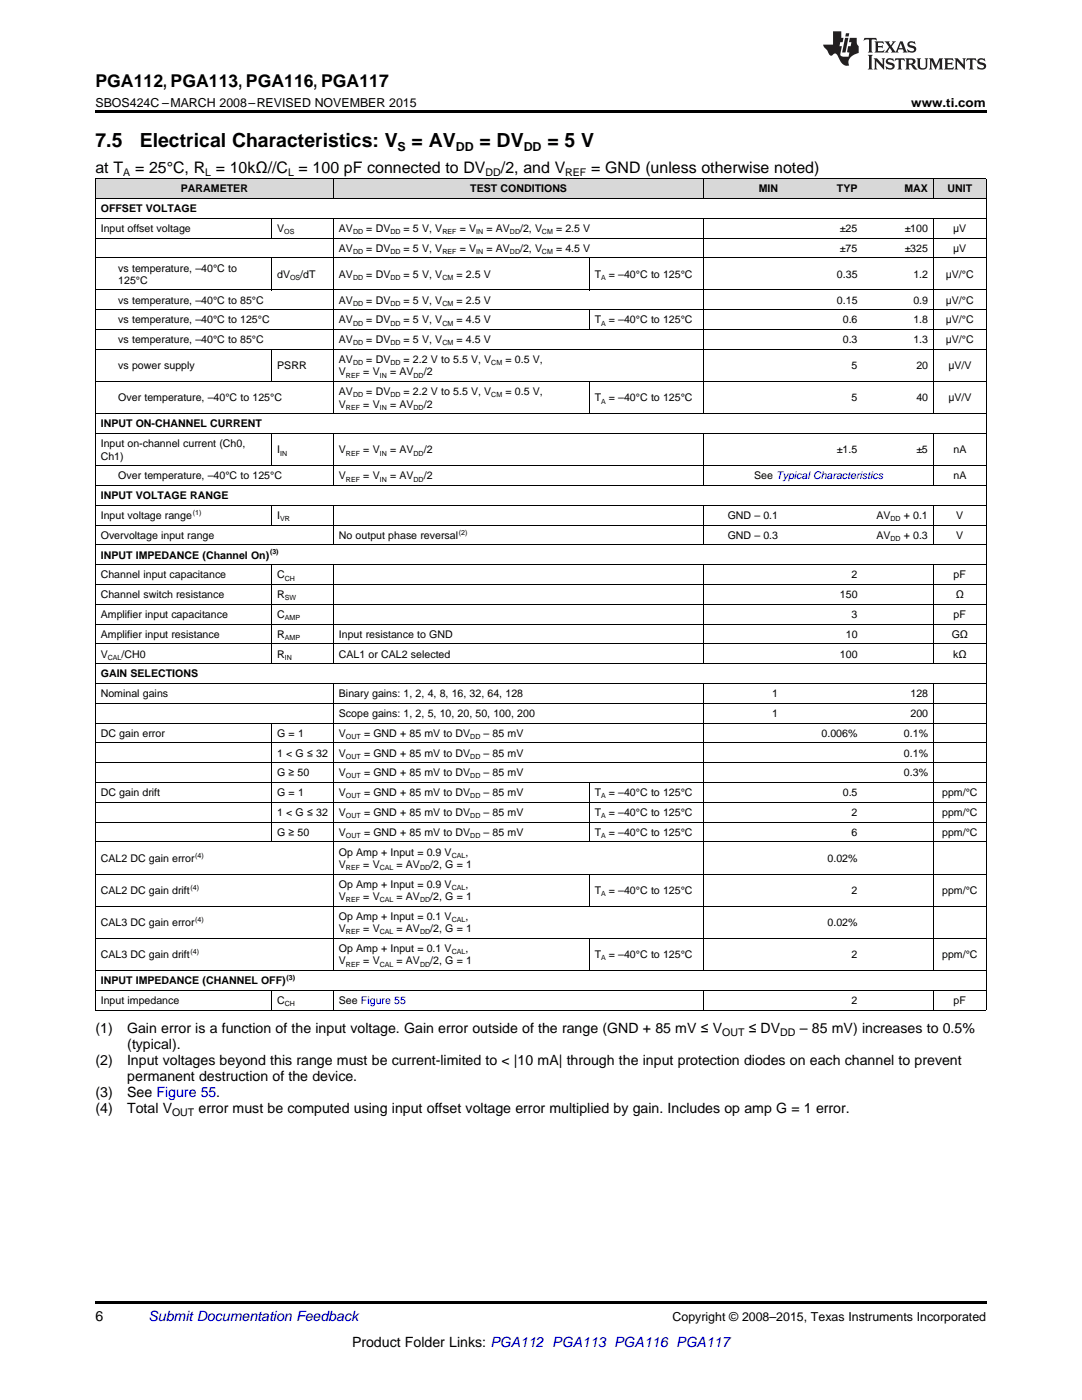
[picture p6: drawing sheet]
<svg xmlns="http://www.w3.org/2000/svg" width="216mm" height="279mm" viewBox="0 0 216 279" stroke-linecap="round" stroke-linejoin="round" font-family="sans-serif">
<defs><g id="words">
<g font-size="3.9">
<text x="19" y="29.3">7.5</text>
<text x="27.9" y="29.3">Electrical Characteristics: V</text>
<text x="82.1" y="29.3">= AV</text>
<text x="95.7" y="29.3">= DV</text>
<text x="109.2" y="29.3">= 5 V</text>
</g>
<text font-size="3.5" x="19" y="17.3">PGA112, PGA113, PGA116, PGA117</text>
<g font-size="3.2">
<text x="19" y="34.4">at T</text>
<text x="27" y="34.4">= 25°C, R = 10kΩ//C = 100 pF connected to DV</text>
<text x="100" y="34.4">/2, and V</text>
<text x="118" y="34.4">= GND (unless otherwise noted)</text>
</g>
<g font-size="2.8">
<text x="19" y="206.2">(1)</text>
<text x="25.4" y="206.2">Gain error is a function of the input voltage. Gain error outside of the range (GND + 85 mV ≤ V</text>
<text x="25.4" y="209.4">(typical).</text>
<text x="149.4" y="206.2">≤ DV</text>
<text x="159.6" y="206.2">– 85 mV) increases to 0.5%</text>
<text x="19" y="212.6">(2)</text>
<text x="25.4" y="212.6">Input voltages beyond this range must be current-limited to &lt; |10 mA| through the input protection diodes on each channel to prevent</text>
<text x="25.4" y="215.8">permanent destruction of the device.</text>
<text x="19" y="218.9">(3)</text>
<text x="25.4" y="218.9">See Figure 55.</text>
<text x="19" y="222.1">(4)</text>
<text x="25.4" y="222.1">Total V</text>
<text x="39.6" y="222.1">error must be computed using input offset voltage error multiplied by gain. Includes op amp G = 1 error.</text>
<text x="19" y="263.6">6</text>
<text x="70.2" y="268.9">Product Folder Links: PGA112 PGA113 PGA116 PGA117</text>
</g>
<text font-size="2.8" fill="#0000c8" x="29.6" y="263.6">Submit Documentation Feedback</text>
<g font-size="2.5">
<text x="19" y="21.4">SBOS424C –MARCH 2008–REVISED NOVEMBER 2015</text>
<text x="181.8" y="21.4">www.ti.com</text>
<text x="79.3" y="30.1">S</text>
<text x="90.9" y="30.1">DD</text>
<text x="104.5" y="30.1">DD</text>
<text x="134.2" y="263.6">Copyright © 2008–2015, Texas Instruments Incorporated</text>
</g>
<g font-size="2.1">
<text x="24.6" y="35.1">A</text>
<text x="40.9" y="35.1">L</text>
<text x="57.5" y="35.1">L</text>
<text x="96.9" y="35.1">DD</text>
<text x="112.8" y="35.1">REF</text>
<text x="36.1" y="38.4">PARAMETER</text>
<text x="93.8" y="38.4">TEST CONDITIONS</text>
<text x="151.4" y="38.4">MIN</text>
<text x="167" y="38.4">TYP</text>
<text x="180.5" y="38.4">MAX</text>
<text x="189.1" y="38.4">UNIT</text>
<text x="20.1" y="42.3">OFFSET VOLTAGE</text>
<text x="20.1" y="46.3">Input offset voltage</text>
<text x="55.3" y="46.3">V</text>
<text x="67.6" y="46.3">AV</text>
<text x="73.1" y="46.3">= DV</text>
<text x="80.5" y="46.3">= 5 V, V</text>
<text x="91.7" y="46.3">= V</text>
<text x="97.1" y="46.3">= AV</text>
<text x="103.8" y="46.3">/2, V</text>
<text x="111" y="46.3">= 2.5 V</text>
<text x="167.6" y="46.3">±25</text>
<text x="180.5" y="46.3">±100</text>
<text x="190.2" y="46.3">μV</text>
<text x="67.6" y="50.2">AV</text>
<text x="73.1" y="50.2">= DV</text>
<text x="80.5" y="50.2">= 5 V, V</text>
<text x="91.7" y="50.2">= V</text>
<text x="97.1" y="50.2">= AV</text>
<text x="103.8" y="50.2">/2, V</text>
<text x="111" y="50.2">= 4.5 V</text>
<text x="167.6" y="50.2">±75</text>
<text x="180.5" y="50.2">±325</text>
<text x="190.2" y="50.2">μV</text>
<text x="23.6" y="54.2">vs temperature, –40°C to</text>
<text x="23.6" y="56.7">125°C</text>
<text x="55.3" y="55.4">dV</text>
<text x="59.9" y="55.4">/dT</text>
<text x="67.6" y="55.4">AV</text>
<text x="73.1" y="55.4">= DV</text>
<text x="80.5" y="55.4">= 5 V, V</text>
<text x="91.1" y="55.4">= 2.5 V</text>
<text x="118.7" y="55.4">T</text>
<text x="121.5" y="55.4">= –40°C to 125°C</text>
<text x="167" y="55.4">0.35</text>
<text x="182.2" y="55.4">1.2</text>
<text x="188.7" y="55.4">μV/°C</text>
<text x="23.6" y="60.6">vs temperature, –40°C to 85°C</text>
<text x="23.6" y="64.6">vs temperature, –40°C to 125°C</text>
<text x="67.6" y="60.6">AV</text>
<text x="67.6" y="64.6">AV</text>
<text x="73.1" y="60.6">= DV</text>
<text x="73.1" y="64.6">= DV</text>
<text x="80.5" y="60.6">= 5 V, V</text>
<text x="80.5" y="64.6">= 5 V, V</text>
<text x="91.1" y="60.6">= 2.5 V</text>
<text x="91.1" y="64.6">= 4.5 V</text>
<text x="118.7" y="64.6">T</text>
<text x="121.5" y="64.6">= –40°C to 125°C</text>
<text x="167" y="60.6">0.15</text>
<text x="168.2" y="64.6">0.6</text>
<text x="182.2" y="60.6">0.9</text>
<text x="182.2" y="64.6">1.8</text>
<text x="188.7" y="60.6">μV/°C</text>
<text x="188.7" y="64.6">μV/°C</text>
<text x="23.6" y="68.5">vs temperature, –40°C to 85°C</text>
<text x="67.6" y="68.5">AV</text>
<text x="73.1" y="68.5">= DV</text>
<text x="80.5" y="68.5">= 5 V, V</text>
<text x="91.1" y="68.5">= 4.5 V</text>
<text x="168.2" y="68.5">0.3</text>
<text x="182.2" y="68.5">1.3</text>
<text x="188.7" y="68.5">μV/°C</text>
<text x="23.6" y="73.7">vs power supply</text>
<text x="55.3" y="73.7">PSRR</text>
<text x="67.6" y="72.5">AV</text>
<text x="67.6" y="74.9">V</text>
<text x="72.5" y="74.9">= V</text>
<text x="73.1" y="72.5">= DV</text>
<text x="77.8" y="74.9">= AV</text>
<text x="80.5" y="72.5">= 2.2 V to 5.5 V, V</text>
<text x="84.6" y="74.9">/2</text>
<text x="100.9" y="72.5">= 0.5 V,</text>
<text x="169.9" y="73.7">5</text>
<text x="182.8" y="73.7">20</text>
<text x="189.2" y="73.7">μV/V</text>
<text x="23.6" y="80.1">Over temperature, –40°C to 125°C</text>
<text x="67.6" y="78.9">AV</text>
<text x="67.6" y="81.4">V</text>
<text x="72.5" y="81.4">= V</text>
<text x="73.1" y="78.9">= DV</text>
<text x="77.8" y="81.4">= AV</text>
<text x="80.5" y="78.9">= 2.2 V to 5.5 V, V</text>
<text x="84.6" y="81.4">/2</text>
<text x="100.9" y="78.9">= 0.5 V,</text>
<text x="118.7" y="80.1">T</text>
<text x="121.5" y="80.1">= –40°C to 125°C</text>
<text x="169.9" y="80.1">5</text>
<text x="182.8" y="80.1">40</text>
<text x="189.2" y="80.1">μV/V</text>
<text x="20.1" y="85.3">INPUT ON-CHANNEL CURRENT</text>
<text x="20.1" y="89.3">Input on-channel current (Ch0,</text>
<text x="20.1" y="91.7">Ch1)</text>
<text x="23.6" y="95.7">Over temperature, –40°C to 125°C</text>
<text x="55.3" y="90.5">I</text>
<text x="67.6" y="90.5">V</text>
<text x="67.6" y="95.7">V</text>
<text x="72.5" y="90.5">= V</text>
<text x="72.5" y="95.7">= V</text>
<text x="77.8" y="90.5">= AV</text>
<text x="77.8" y="95.7">= AV</text>
<text x="84.6" y="90.5">/2</text>
<text x="84.6" y="95.7">/2</text>
<text x="150.5" y="95.7">See Typical Characteristics</text>
<text x="167" y="90.5">±1.5</text>
<text x="182.8" y="90.5">±5</text>
<text x="190.3" y="90.5">nA</text>
<text x="190.3" y="95.7">nA</text>
<text x="20.1" y="99.6">INPUT VOLTAGE RANGE</text>
<text x="20.1" y="103.6">Input voltage range</text>
<text x="20.1" y="107.5">Overvoltage input range</text>
<text x="55.3" y="103.6">I</text>
<text x="67.6" y="107.5">No output phase reversal</text>
<text x="145.2" y="103.6">GND – 0.1</text>
<text x="145.2" y="107.5">GND – 0.3</text>
<text x="174.9" y="103.6">AV</text>
<text x="174.9" y="107.5">AV</text>
<text x="180.3" y="103.6">+ 0.1</text>
<text x="180.3" y="107.5">+ 0.3</text>
<text x="190.8" y="103.6">V</text>
<text x="190.8" y="107.5">V</text>
<text x="20.1" y="111.5">INPUT IMPEDANCE (Channel On)</text>
<text x="20.1" y="115.4">Channel input capacitance</text>
<text x="20.1" y="119.4">Channel switch resistance</text>
<text x="55.3" y="115.4">C</text>
<text x="55.3" y="119.4">R</text>
<text x="167.6" y="119.4">150</text>
<text x="169.9" y="115.4">2</text>
<text x="190.3" y="115.4">pF</text>
<text x="190.7" y="119.4">Ω</text>
<text x="20.1" y="123.3">Amplifier input capacitance</text>
<text x="55.3" y="123.3">C</text>
<text x="169.9" y="123.3">3</text>
<text x="190.3" y="123.3">pF</text>
<text x="20.1" y="127.3">Amplifier input resistance</text>
<text x="20.1" y="131.2">V</text>
<text x="24.3" y="131.2">/CH0</text>
<text x="55.3" y="127.3">R</text>
<text x="55.3" y="131.2">R</text>
<text x="67.6" y="127.3">Input resistance to GND</text>
<text x="67.6" y="131.2">CAL1 or CAL2 selected</text>
<text x="167.6" y="131.2">100</text>
<text x="168.8" y="127.3">10</text>
<text x="189.9" y="127.3">GΩ</text>
<text x="190.2" y="131.2">kΩ</text>
<text x="20.1" y="135.2">GAIN SELECTIONS</text>
<text x="20.1" y="139.1">Nominal gains</text>
<text x="67.6" y="139.1">Binary gains: 1, 2, 4, 8, 16, 32, 64, 128</text>
<text x="67.6" y="143.1">Scope gains: 1, 2, 5, 10, 20, 50, 100, 200</text>
<text x="154.1" y="139.1">1</text>
<text x="154.1" y="143.1">1</text>
<text x="181.7" y="139.1">128</text>
<text x="181.7" y="143.1">200</text>
<text x="20.1" y="147">DC gain error</text>
<text x="55.3" y="147">G = 1</text>
<text x="67.6" y="147">V</text>
<text x="72.6" y="147">= GND + 85 mV to DV</text>
<text x="96.5" y="147">– 85 mV</text>
<text x="163.9" y="147">0.006%</text>
<text x="180.4" y="147">0.1%</text>
<text x="55.3" y="151">1 &lt; G ≤ 32</text>
<text x="55.3" y="154.9">G ≥ 50</text>
<text x="67.6" y="151">V</text>
<text x="67.6" y="154.9">V</text>
<text x="72.6" y="151">= GND + 85 mV to DV</text>
<text x="72.6" y="154.9">= GND + 85 mV to DV</text>
<text x="96.5" y="151">– 85 mV</text>
<text x="96.5" y="154.9">– 85 mV</text>
<text x="180.4" y="151">0.1%</text>
<text x="180.4" y="154.9">0.3%</text>
<text x="20.1" y="158.9">DC gain drift</text>
<text x="55.3" y="158.9">G = 1</text>
<text x="67.6" y="158.9">V</text>
<text x="72.6" y="158.9">= GND + 85 mV to DV</text>
<text x="96.5" y="158.9">– 85 mV</text>
<text x="118.7" y="158.9">T</text>
<text x="121.5" y="158.9">= –40°C to 125°C</text>
<text x="168.2" y="158.9">0.5</text>
<text x="188" y="158.9">ppm/°C</text>
<text x="55.3" y="162.8">1 &lt; G ≤ 32</text>
<text x="55.3" y="166.8">G ≥ 50</text>
<text x="67.6" y="162.8">V</text>
<text x="67.6" y="166.8">V</text>
<text x="72.6" y="162.8">= GND + 85 mV to DV</text>
<text x="72.6" y="166.8">= GND + 85 mV to DV</text>
<text x="96.5" y="162.8">– 85 mV</text>
<text x="96.5" y="166.8">– 85 mV</text>
<text x="118.7" y="162.8">T</text>
<text x="118.7" y="166.8">T</text>
<text x="121.5" y="162.8">= –40°C to 125°C</text>
<text x="121.5" y="166.8">= –40°C to 125°C</text>
<text x="169.9" y="162.8">2</text>
<text x="169.9" y="166.8">6</text>
<text x="188" y="162.8">ppm/°C</text>
<text x="188" y="166.8">ppm/°C</text>
<text x="20.1" y="172">CAL2 DC gain error</text>
<text x="67.6" y="170.7">Op Amp + Input = 0.9 V</text>
<text x="67.6" y="173.2">V</text>
<text x="72.5" y="173.2">= V</text>
<text x="79.1" y="173.2">= AV</text>
<text x="85.9" y="173.2">/2, G = 1</text>
<text x="92.9" y="170.7">,</text>
<text x="165.1" y="172">0.02%</text>
<text x="20.1" y="178.4">CAL2 DC gain drift</text>
<text x="67.6" y="177.2">Op Amp + Input = 0.9 V</text>
<text x="67.6" y="179.6">V</text>
<text x="72.5" y="179.6">= V</text>
<text x="79.1" y="179.6">= AV</text>
<text x="85.9" y="179.6">/2, G = 1</text>
<text x="92.9" y="177.2">,</text>
<text x="118.7" y="178.4">T</text>
<text x="121.5" y="178.4">= –40°C to 125°C</text>
<text x="169.9" y="178.4">2</text>
<text x="188" y="178.4">ppm/°C</text>
<text x="20.1" y="184.8">CAL3 DC gain error</text>
<text x="67.6" y="183.6">Op Amp + Input = 0.1 V</text>
<text x="92.9" y="183.6">,</text>
<text x="165.1" y="184.8">0.02%</text>
<text x="20.1" y="191.2">CAL3 DC gain drift</text>
<text x="67.6" y="186.1">V</text>
<text x="67.6" y="190">Op Amp + Input = 0.1 V</text>
<text x="72.5" y="186.1">= V</text>
<text x="79.1" y="186.1">= AV</text>
<text x="85.9" y="186.1">/2, G = 1</text>
<text x="92.9" y="190">,</text>
<text x="118.7" y="191.2">T</text>
<text x="121.5" y="191.2">= –40°C to 125°C</text>
<text x="169.9" y="191.2">2</text>
<text x="188" y="191.2">ppm/°C</text>
<text x="20.1" y="196.4">INPUT IMPEDANCE (CHANNEL OFF)</text>
<text x="67.6" y="192.5">V</text>
<text x="72.5" y="192.5">= V</text>
<text x="79.1" y="192.5">= AV</text>
<text x="85.9" y="192.5">/2, G = 1</text>
<text x="20.1" y="200.4">Input impedance</text>
<text x="55.3" y="200.4">C</text>
<text x="67.6" y="200.4">See Figure 55</text>
<text x="169.9" y="200.4">2</text>
<text x="190.3" y="200.4">pF</text>
<text x="144.1" y="206.8">OUT</text>
<text x="155.7" y="206.8">DD</text>
<text x="34.3" y="222.7">OUT</text>
</g>
<g font-size="1.4">
<text x="56.7" y="46.7">OS</text>
<text x="70.4" y="46.7">DD</text>
<text x="77.9" y="46.7">DD</text>
<text x="88.3" y="46.7">REF</text>
<text x="95" y="46.7">IN</text>
<text x="101.7" y="46.7">DD</text>
<text x="108.1" y="46.7">CM</text>
<text x="70.4" y="50.7">DD</text>
<text x="77.9" y="50.7">DD</text>
<text x="88.3" y="50.7">REF</text>
<text x="95" y="50.7">IN</text>
<text x="101.7" y="50.7">DD</text>
<text x="108.1" y="50.7">CM</text>
<text x="57.9" y="55.8">OS</text>
<text x="70.4" y="55.8">DD</text>
<text x="77.9" y="55.8">DD</text>
<text x="88.3" y="55.8">CM</text>
<text x="119.9" y="55.8">A</text>
<text x="70.4" y="61">DD</text>
<text x="70.4" y="65">DD</text>
<text x="77.9" y="61">DD</text>
<text x="77.9" y="65">DD</text>
<text x="88.3" y="61">CM</text>
<text x="88.3" y="65">CM</text>
<text x="119.9" y="65">A</text>
<text x="70.4" y="68.9">DD</text>
<text x="77.9" y="68.9">DD</text>
<text x="88.3" y="68.9">CM</text>
<text x="69" y="75.4">REF</text>
<text x="70.4" y="72.9">DD</text>
<text x="75.8" y="75.4">IN</text>
<text x="77.9" y="72.9">DD</text>
<text x="82.5" y="75.4">DD</text>
<text x="98" y="72.9">CM</text>
<text x="69" y="81.8">REF</text>
<text x="70.4" y="79.3">DD</text>
<text x="75.8" y="81.8">IN</text>
<text x="77.9" y="79.3">DD</text>
<text x="82.5" y="81.8">DD</text>
<text x="98" y="79.3">CM</text>
<text x="119.9" y="80.5">A</text>
<text x="55.9" y="90.9">IN</text>
<text x="69" y="90.9">REF</text>
<text x="75.8" y="90.9">IN</text>
<text x="82.5" y="90.9">DD</text>
<text x="69" y="96.1">REF</text>
<text x="75.8" y="96.1">IN</text>
<text x="82.5" y="96.1">DD</text>
<text x="38.5" y="102.7">(1)</text>
<text x="55.9" y="104">VR</text>
<text x="91.6" y="106.7">(2)</text>
<text x="177.7" y="104">DD</text>
<text x="177.7" y="107.9">DD</text>
<text x="53.9" y="110.6">(3)</text>
<text x="56.8" y="115.9">CH</text>
<text x="56.8" y="119.8">SW</text>
<text x="56.8" y="123.8">AMP</text>
<text x="21.5" y="131.7">CAL</text>
<text x="56.8" y="127.7">AMP</text>
<text x="56.8" y="131.7">IN</text>
<text x="69" y="147.5">OUT</text>
<text x="93.8" y="147.5">DD</text>
<text x="69" y="151.4">OUT</text>
<text x="69" y="155.4">OUT</text>
<text x="93.8" y="151.4">DD</text>
<text x="93.8" y="155.4">DD</text>
<text x="69" y="159.3">OUT</text>
<text x="93.8" y="159.3">DD</text>
<text x="119.9" y="159.3">A</text>
<text x="69" y="163.3">OUT</text>
<text x="69" y="167.2">OUT</text>
<text x="93.8" y="163.3">DD</text>
<text x="93.8" y="167.2">DD</text>
<text x="119.9" y="163.3">A</text>
<text x="119.9" y="167.2">A</text>
<text x="39" y="171.1">(4)</text>
<text x="69" y="173.6">REF</text>
<text x="75.8" y="173.6">CAL</text>
<text x="83.8" y="173.6">DD</text>
<text x="90.1" y="171.2">CAL</text>
<text x="38" y="177.6">(4)</text>
<text x="90.1" y="177.6">CAL</text>
<text x="119.9" y="178.8">A</text>
<text x="38.9" y="184">(4)</text>
<text x="69" y="180.1">REF</text>
<text x="75.8" y="180.1">CAL</text>
<text x="83.8" y="180.1">DD</text>
<text x="90.1" y="184">CAL</text>
<text x="38" y="190.4">(4)</text>
<text x="69" y="186.5">REF</text>
<text x="75.8" y="186.5">CAL</text>
<text x="83.8" y="186.5">DD</text>
<text x="90.1" y="190.4">CAL</text>
<text x="119.9" y="191.7">A</text>
<text x="57.2" y="195.6">(3)</text>
<text x="69" y="192.9">REF</text>
<text x="75.8" y="192.9">CAL</text>
<text x="83.8" y="192.9">DD</text>
<text x="56.8" y="200.8">CH</text>
</g>
</g></defs>
<g fill="#d8d8d8">
<path d="M19 35.7h3.5v4h-3.5z"/>
<path d="M22.5 35.7h31.8v4h-31.8z"/>
<path d="M54.3 35.7h12.3v4h-12.3z"/>
<path d="M66.6 35.7h51v4h-51z"/>
<path d="M117.6 35.7h22.9v4h-22.9z"/>
<path d="M140.5 35.7h15.9v4h-15.9z"/>
<path d="M156.4 35.7h15.8v4h-15.8z"/>
<path d="M172.2 35.7h14.1v4h-14.1z"/>
<path d="M186.3 35.7h10.5v4h-10.5z"/>
</g>
<path d="M19 22h177.8v.5h-177.8zM19 259.7h177.8v.5h-177.8z" fill="#000"/>
<g fill="none" stroke="#000" stroke-width=".2">
<path d="M19 39.6h177.8M19 35.6h177.8M19.1 35.7v165.9M66.5 35.7v4M140.5 35.7v4M186.2 35.7v4M196.8 35.7v165.9M19 57.9h177.8M19 51.5h177.8M19 47.5h177.8M19 43.6h177.8M54.2 43.6v4"/>
<path d="M54.2 51.5v6.4M66.5 43.6v39M117.6 51.5v6.4M140.5 43.6v39M186.2 43.6v39M19 76.1h177.8M19 69.7h177.8M19 65.8h177.8M19 61.8h177.8M54.2 69.7v6.5M117.6 61.8v4M117.6 76.2v6.4"/>
<path d="M19 96.9h177.8M19 92.9h177.8M19 86.5h177.8M19 82.6h177.8M54.2 86.5v6.5M66.5 86.5v10.4M140.5 86.5v10.4M186.2 86.5v10.4M19 116.6h177.8M19 112.7h177.8M19 108.7h177.8M19 104.8h177.8"/>
<path d="M19 100.8h177.8M54.2 100.9v3.9M54.2 112.7v19.8M66.5 100.9v7.9M66.5 112.7v19.8M140.5 100.9v7.9M140.5 112.7v19.8M186.2 100.9v7.9M186.2 112.7v19.8M19 136.4h177.8M19 132.5h177.8M19 128.5h177.8"/>
<path d="M19 124.5h177.8M19 120.6h177.8M66.5 136.4v57.3M140.5 136.4v57.3M186.2 136.4v57.3M19 156.2h177.8M19 152.2h177.8M19 148.3h177.8M19 144.3h177.8M19 140.4h177.8M54.2 144.3v23.8M117.6 156.2v11.9"/>
<path d="M19 174.4h177.8M19 168h177.8M19 164.1h177.8M19 160.1h177.8M117.6 174.4v6.5M19 197.6h177.8M19 193.7h177.8M19 187.3h177.8M19 180.9h177.8M54.2 197.7v3.9M66.5 197.7v3.9M117.6 187.3v6.4"/>
<path d="M140.5 197.7v3.9M186.2 197.7v3.9M19 201.6h177.8"/>
</g>
<g fill="#231f20">
<path d="M172.5 7.6l-.1 .5 .4-.2h.6v.1v2.1l-.2 .4h.9l-.2-.4v-2.1l.1-.1h.5l.5 .2-.2-.5zM174.5 8.3l.2 .3v1.5l-.2 .4h1.8l.2-.6a1.04 1.04 0 0 1-1.3 .2v-.7h.6l.3 .2v-.6l-.3 .2h-.6v-.6l.8-.1 .4 .3-.2-.5zM176.5 8.3l.9 1.1-.9 1.1h.8l-.2-.2 .4-.7 .5 .7-.2 .2h1.5l-.2-.2 .2-.4h.9l.1 .4-.2 .2h1l-.3-.3-.7-1.9h-.5l-.9 2-.8-1 .9-1h-.8l.1 .3-.4 .5-.3-.6 .1-.2zM179.7 8.6l.4 1h-.7zM181.3 8.4a.63 .63 0 0 0-.2 .7 .63 .63 0 0 0 .6 .4l.6 .2 .1 .2a.75 .75 0 0 1-.7 .4 .75 .75 0 0 1-.6-.5l.1 .7 .1-.1a1.11 1.11 0 0 0 1.5-.6 1.13 1.13 0 0 0-1.2-.8l-.1-.4a1.04 1.04 0 0 1 1.2 .2l-.2-.5-.2 .1-.4-.2zM173.2 10.9l.2 .4v2.2l-.2 .4h1l-.3-.4v-2.2l.3-.4zM174.3 11.6l.3 .4v1.5l-.3 .4h.8l-.2-.4v-1.3l1.5 1.7v-1.9l.2-.4h-.7l.2 .4v.9l-1.1-1.3zM177 11.8a.62 .62 0 0 0-.2 .7 .62 .62 0 0 0 .6 .4l.6 .1 .1 .3a.76 .76 0 0 1-.7 .3 .76 .76 0 0 1-.7-.4l.2 .7 .1-.1a1.11 1.11 0 0 0 1.5-.6 1.13 1.13 0 0 0-1.2-.8l-.1-.4a1.04 1.04 0 0 1 1.2 .2l-.2-.6-.2 .1-.5-.1zM178.7 11.6l-.2 .6a.61 .61 0 0 1 .8-.3v1.6l-.2 .4h.9l-.2-.4v-1.6a.63 .63 0 0 1 .7 .3l-.1-.6zM180.6 11.6l.3 .4v1.5l-.3 .4h1l-.2-.2-.1-.8 .6 .2a.76 .76 0 0 0 1.2 .7l-1-1a.58 .58 0 0 0 .6-.5 .58 .58 0 0 0-.5-.6zM181.4 11.9h.1a.45 .45 0 0 1 .5 .1 .45 .45 0 0 1 .1 .5l-.8 .2zM182.9 11.6l.2 .2a2.17 2.17 0 0 0 .3 1.9 .99 .99 0 0 0 1.6-.6v-1.1l.2-.4h-.7l.2 .2a1.92 1.92 0 0 1-.2 1.8 .6 .6 0 0 1-.9-.5v-1.1l.2-.4zM185.4 11.6l.2 .4v1.5l-.2 .4h.7l-.2-.4v-1.4l.8 1.8 .8-1.8v1.4l-.2 .4h.9l-.2-.4v-1.5l.2-.4h-.8l-.6 1.5-.6-1.5zM188.4 11.6l.2 .4v1.5l-.2 .4h1.8l.1-.6a1.04 1.04 0 0 1-1.2 .1v-.6h.5l.4 .2v-.6l-.4 .2h-.5v-.7h.8l.3 .3-.1-.6zM190.5 11.6l.2 .4v1.5l-.2 .4h.7l-.2-.4v-1.3l1.5 1.7v-1.9l.2-.4h-.7l.2 .4v.9l-1.1-1.3zM192.9 11.6l-.1 .6a.61 .61 0 0 1 .7-.3l.1 1.6-.3 .4h1l-.3-.4 .1-1.6a.63 .63 0 0 1 .7 .3l-.1-.6zM195.2 11.8a.62 .62 0 0 0-.2 .7 .62 .62 0 0 0 .6 .4l.6 .1 .1 .3a.76 .76 0 0 1-.7 .3 .76 .76 0 0 1-.6-.4l.1 .7 .1-.1a1.11 1.11 0 0 0 1.6-.6 1.13 1.13 0 0 0-1.3-.8l-.1-.4a1.04 1.04 0 0 1 1.2 .2l-.1-.6-.2 .1-.5-.1z"/>
<path d="M166.2 6.3v2.6h-1.9v.4l.8 .9a.91 .91 0 0 0 1 .8 .56 .56 0 0 1 .5-.3 .56 .56 0 0 1 .5 .3l.4 .8a1.53 1.53 0 0 0 1.9 1.2 1.54 1.54 0 0 1 1-2.1l.9-.3v-1.4a1.52 1.52 0 0 1-.4-1.6h-1.3l-.2 .8h.5l-.2 .8h-.5l-.1 1v.2l.4 .1-.2 .8a1.93 1.93 0 0 1-1.6-.3l.3-1.8h-.5l.2-.8h.4l.2-.8h-.4v-1.3zM168.6 7.6l-.6 2.9h.7l.6-2.9zM168.8 6.6l-.1 .7h.6l.2-.7z"/>
</g>
<use href="#words"/>
</svg>
